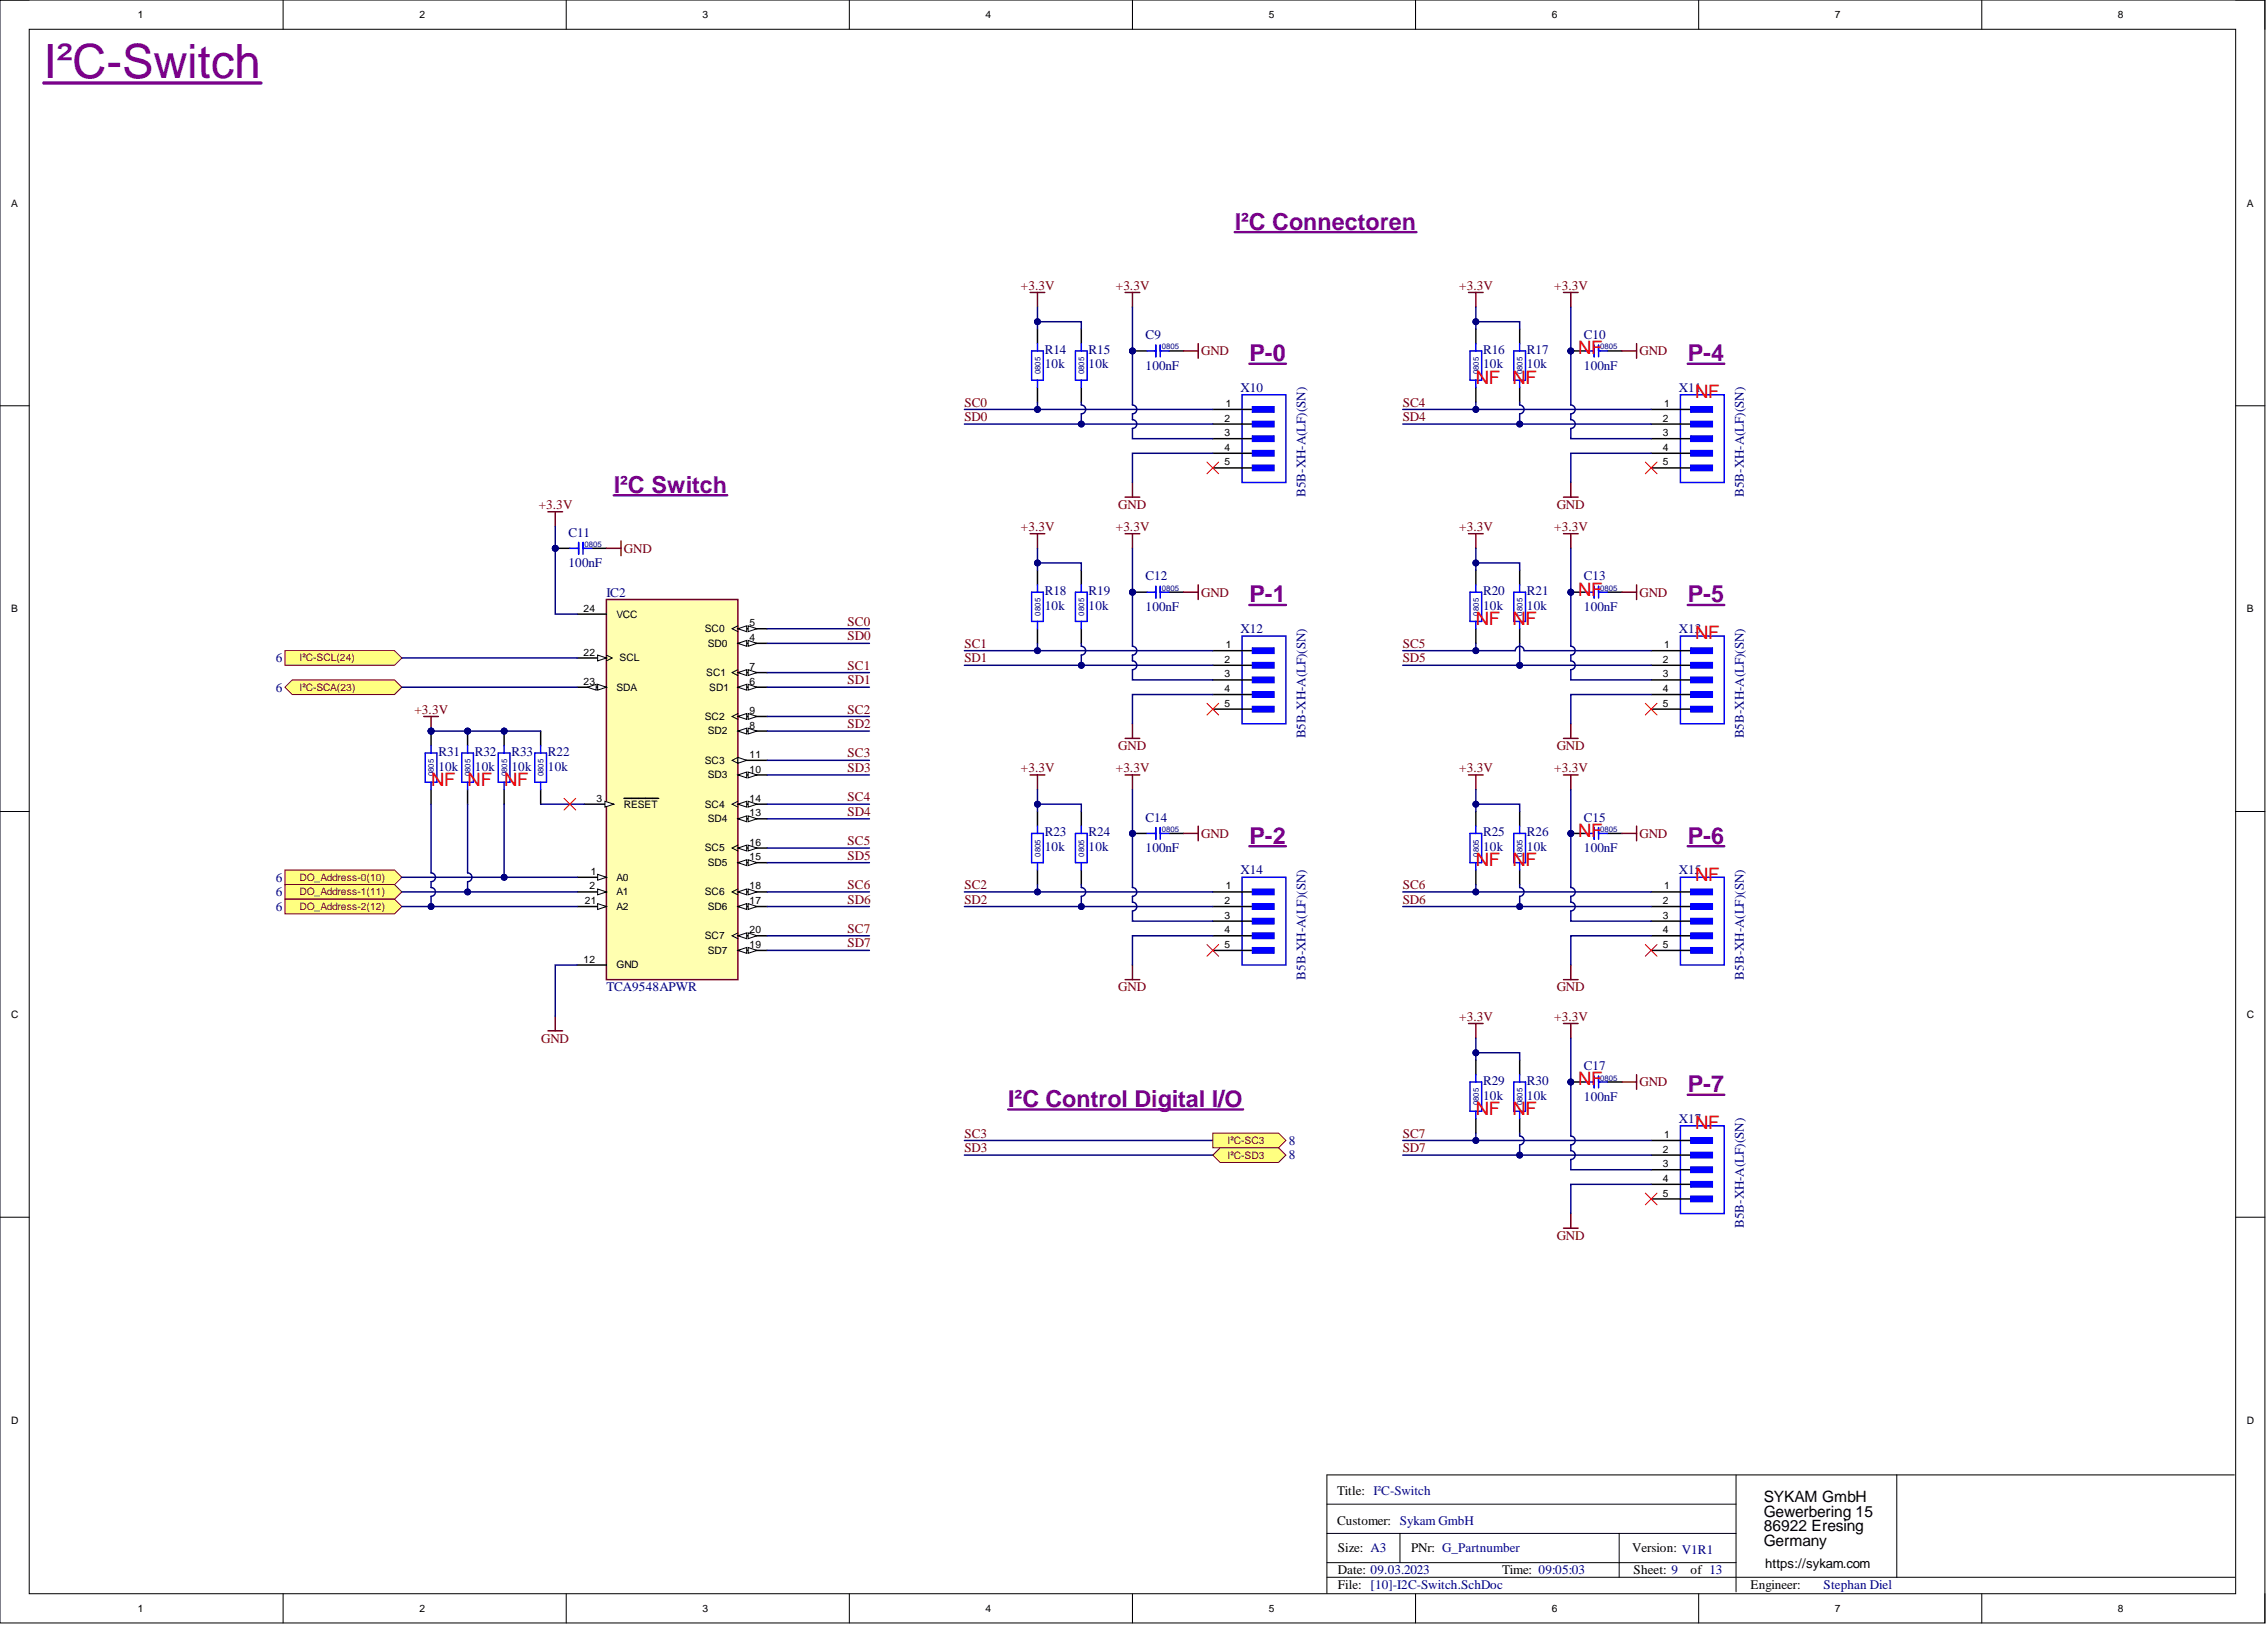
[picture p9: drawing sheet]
<svg xmlns="http://www.w3.org/2000/svg" width="393mm" height="282mm" viewBox="0 0 393 282" stroke-linecap="round" stroke-linejoin="round" font-family="sans-serif">
<defs><g id="words">
<text font-size="8.2" fill="#7d0089" x="7.6" y="13.5">I²C-Switch</text>
<g font-size="4.1" fill="#7d0089">
<text x="214.2" y="39.8">I²C Connectoren</text>
<text x="216.8" y="62.6">P-0</text>
<text x="292.8" y="62.6">P-4</text>
<text x="106.5" y="85.5">I²C Switch</text>
<text x="216.8" y="104.5">P-1</text>
<text x="292.8" y="104.5">P-5</text>
<text x="216.8" y="146.3">P-2</text>
<text x="292.8" y="146.3">P-6</text>
<text x="174.9" y="192">I²C Control Digital I/O</text>
<text x="292.8" y="189.5">P-7</text>
</g>
<g font-size="3.2" fill="#f00">
<text x="273.8" y="61.5">NF</text>
<text x="256.1" y="66.5">NF NF</text>
<text x="294.1" y="69.1">NF</text>
<text x="273.8" y="103.3">NF</text>
<text x="256.1" y="108.4">NF NF</text>
<text x="294.1" y="110.9">NF</text>
<text x="74.8" y="136.3">NF NF NF</text>
<text x="273.8" y="145.2">NF</text>
<text x="256.1" y="150.2">NF NF</text>
<text x="294.1" y="152.8">NF</text>
<text x="273.8" y="188.3">NF</text>
<text x="256.1" y="193.3">NF NF</text>
<text x="294.1" y="195.9">NF</text>
</g>
<g font-size="2.7">
<text x="306" y="260.6">SYKAM GmbH</text>
<text x="306" y="263.1">Gewerbering 15</text>
<text x="306" y="265.6">86922 Eresing</text>
<text x="306" y="268.2">Germany</text>
</g>
<g font-size="2.3" fill="#800000">
<text x="177.1" y="50.2">+3.3V</text>
<text x="193.6" y="50.2">+3.3V</text>
<text x="253.2" y="50.2">+3.3V</text>
<text x="269.7" y="50.2">+3.3V</text>
<text x="208.4" y="61.6">GND</text>
<text x="284.5" y="61.6">GND</text>
<text x="167.3" y="70.5">SC0</text>
<text x="243.4" y="70.5">SC4</text>
<text x="167.3" y="73">SD0</text>
<text x="243.4" y="73">SD4</text>
<text x="93.5" y="88.3">+3.3V</text>
<text x="194" y="88.3">GND</text>
<text x="270.1" y="88.3">GND</text>
<text x="108.3" y="95.9">GND</text>
<text x="177.1" y="92.1">+3.3V</text>
<text x="193.6" y="92.1">+3.3V</text>
<text x="253.2" y="92.1">+3.3V</text>
<text x="269.7" y="92.1">+3.3V</text>
<text x="208.4" y="103.5">GND</text>
<text x="284.5" y="103.5">GND</text>
<text x="147.1" y="108.6">SC0</text>
<text x="147.1" y="111.1">SD0</text>
<text x="167.3" y="112.4">SC1</text>
<text x="243.4" y="112.4">SC5</text>
<text x="147.1" y="116.2">SC1</text>
<text x="147.1" y="118.7">SD1</text>
<text x="167.3" y="114.9">SD1</text>
<text x="243.4" y="114.9">SD5</text>
<text x="71.9" y="123.8">+3.3V</text>
<text x="147.1" y="123.8">SC2</text>
<text x="147.1" y="131.4">SC3</text>
<text x="147.1" y="126.3">SD2</text>
<text x="194" y="130.1">GND</text>
<text x="270.1" y="130.1">GND</text>
<text x="147.1" y="133.9">SD3</text>
<text x="177.1" y="133.9">+3.3V</text>
<text x="193.6" y="133.9">+3.3V</text>
<text x="253.2" y="133.9">+3.3V</text>
<text x="269.7" y="133.9">+3.3V</text>
<text x="147.1" y="139">SC4</text>
<text x="147.1" y="141.5">SD4</text>
<text x="147.1" y="146.6">SC5</text>
<text x="147.1" y="149.1">SD5</text>
<text x="208.4" y="145.3">GND</text>
<text x="284.5" y="145.3">GND</text>
<text x="147.1" y="154.2">SC6</text>
<text x="167.3" y="154.2">SC2</text>
<text x="243.4" y="154.2">SC6</text>
<text x="147.1" y="161.8">SC7</text>
<text x="147.1" y="156.7">SD6</text>
<text x="167.3" y="156.7">SD2</text>
<text x="243.4" y="156.7">SD6</text>
<text x="147.1" y="164.3">SD7</text>
<text x="194" y="172">GND</text>
<text x="270.1" y="172">GND</text>
<text x="253.2" y="177">+3.3V</text>
<text x="269.7" y="177">+3.3V</text>
<text x="93.9" y="180.8">GND</text>
<text x="284.5" y="188.4">GND</text>
<text x="167.3" y="197.3">SC3</text>
<text x="243.4" y="197.3">SC7</text>
<text x="167.3" y="199.9">SD3</text>
<text x="243.4" y="199.9">SD7</text>
<text x="270.1" y="215.1">GND</text>
</g>
<g font-size="2.3" fill="#000080">
<text x="198.8" y="58.8">C9</text>
<text x="274.8" y="58.8">C10</text>
<text x="181.3" y="61.4">R14</text>
<text x="181.3" y="63.9">10k</text>
<text x="188.9" y="61.4">R15</text>
<text x="188.9" y="63.9">10k</text>
<text x="198.8" y="64.2">100nF</text>
<text x="257.3" y="61.4">R16</text>
<text x="257.3" y="63.9">10k</text>
<text x="264.9" y="61.4">R17</text>
<text x="264.9" y="63.9">10k</text>
<text x="274.8" y="64.2">100nF</text>
<text x="215.3" y="68">X10</text>
<text x="291.3" y="68">X11</text>
<text x="226.5" y="86.2" transform="rotate(-90 226.5 86.2)">B5B-XH-A(LF)(SN)</text>
<text x="302.6" y="86.2" transform="rotate(-90 302.6 86.2)">B5B-XH-A(LF)(SN)</text>
<text x="98.6" y="93.1">C11</text>
<text x="98.6" y="98.4">100nF</text>
<text x="198.8" y="100.7">C12</text>
<text x="274.8" y="100.7">C13</text>
<text x="105.2" y="103.5">IC2</text>
<text x="181.3" y="103.2">R18</text>
<text x="181.3" y="105.8">10k</text>
<text x="188.9" y="103.2">R19</text>
<text x="188.9" y="105.8">10k</text>
<text x="198.8" y="106">100nF</text>
<text x="257.3" y="103.2">R20</text>
<text x="257.3" y="105.8">10k</text>
<text x="264.9" y="103.2">R21</text>
<text x="264.9" y="105.8">10k</text>
<text x="274.8" y="106">100nF</text>
<text x="215.3" y="109.8">X12</text>
<text x="291.3" y="109.8">X13</text>
<text x="47.8" y="120">6</text>
<text x="47.8" y="114.9">6</text>
<text x="76.1" y="131.1">R31</text>
<text x="82.4" y="131.1">R32</text>
<text x="88.7" y="131.1">R33</text>
<text x="95.1" y="131.1">R22</text>
<text x="226.5" y="128.1" transform="rotate(-90 226.5 128.1)">B5B-XH-A(LF)(SN)</text>
<text x="302.6" y="128.1" transform="rotate(-90 302.6 128.1)">B5B-XH-A(LF)(SN)</text>
<text x="76.1" y="133.7">10k</text>
<text x="82.4" y="133.7">10k</text>
<text x="88.7" y="133.7">10k</text>
<text x="95.1" y="133.7">10k</text>
<text x="198.8" y="142.5">C14</text>
<text x="274.8" y="142.5">C15</text>
<text x="181.3" y="145.1">R23</text>
<text x="181.3" y="147.6">10k</text>
<text x="188.9" y="145.1">R24</text>
<text x="188.9" y="147.6">10k</text>
<text x="198.8" y="147.9">100nF</text>
<text x="257.3" y="145.1">R25</text>
<text x="257.3" y="147.6">10k</text>
<text x="264.9" y="145.1">R26</text>
<text x="264.9" y="147.6">10k</text>
<text x="274.8" y="147.9">100nF</text>
<text x="47.8" y="152.9">6</text>
<text x="47.8" y="155.5">6</text>
<text x="215.3" y="151.7">X14</text>
<text x="291.3" y="151.7">X15</text>
<text x="47.8" y="158">6</text>
<text x="105.2" y="172">TCA9548APWR</text>
<text x="226.5" y="169.9" transform="rotate(-90 226.5 169.9)">B5B-XH-A(LF)(SN)</text>
<text x="302.6" y="169.9" transform="rotate(-90 302.6 169.9)">B5B-XH-A(LF)(SN)</text>
<text x="274.8" y="185.7">C17</text>
<text x="257.3" y="188.2">R29</text>
<text x="257.3" y="190.7">10k</text>
<text x="264.9" y="188.2">R30</text>
<text x="264.9" y="190.7">10k</text>
<text x="274.8" y="191">100nF</text>
<text x="291.3" y="194.8">X17</text>
<text x="223.6" y="198.6">8</text>
<text x="223.6" y="201.1">8</text>
<text x="302.6" y="213" transform="rotate(-90 302.6 213)">B5B-XH-A(LF)(SN)</text>
<text x="316.4" y="275.6">Stephan Diel</text>
</g>
<g font-size="2.3">
<text x="232" y="259.4">Title: I²C-Switch</text>
<text x="232" y="264.4">Customer: Sykam GmbH</text>
<text x="232.2" y="269.3">Size: A3</text>
<text x="244.8" y="269.3">PNr: G_Partnumber</text>
<text x="283.2" y="269.3">Version: V1R1</text>
<text x="232.2" y="273.1">Date: 09.03.2023</text>
<text x="232.2" y="275.6">File: [10]-I2C-Switch.SchDoc</text>
<text x="260.6" y="273.1">Time: 09:05:03</text>
<text x="283.5" y="273.1">Sheet: 9</text>
<text x="293.3" y="273.1">of 13</text>
<text x="303.7" y="275.6">Engineer:</text>
<text x="306.3" y="272">https://sykam.com</text>
</g>
<g font-size="1.8">
<text x="23.9" y="3.1">1</text>
<text x="72.8" y="3.1">2</text>
<text x="121.9" y="3.1">3</text>
<text x="171" y="3.1">4</text>
<text x="220.2" y="3.1">5</text>
<text x="269.3" y="3.1">6</text>
<text x="318.4" y="3.1">7</text>
<text x="367.5" y="3.1">8</text>
<text x="1.9" y="35.9">A</text>
<text x="389.9" y="35.9">A</text>
<text x="212.7" y="70.6">1</text>
<text x="288.8" y="70.6">1</text>
<text x="212.5" y="73.1">2</text>
<text x="212.5" y="75.7">3</text>
<text x="288.5" y="73.1">2</text>
<text x="288.5" y="75.7">3</text>
<text x="212.5" y="78.2">4</text>
<text x="212.5" y="80.7">5</text>
<text x="288.5" y="78.2">4</text>
<text x="288.5" y="80.7">5</text>
<text x="1.9" y="106.2">B</text>
<text x="101.2" y="106.1">24</text>
<text x="107" y="107.1">VCC</text>
<text x="389.9" y="106.2">B</text>
<text x="101.2" y="113.7">22</text>
<text x="122.3" y="109.7">SC0</text>
<text x="122.8" y="112.2">SD0</text>
<text x="130.1" y="111.2">4</text>
<text x="130.1" y="108.6">5</text>
<text x="212.7" y="112.4">1</text>
<text x="288.8" y="112.4">1</text>
<text x="101.2" y="118.8">23</text>
<text x="107" y="119.8">SDA</text>
<text x="107.5" y="114.7">SCL</text>
<text x="122.5" y="117.3">SC1</text>
<text x="123" y="119.8">SD1</text>
<text x="130.1" y="118.8">6</text>
<text x="130.1" y="116.2">7</text>
<text x="212.5" y="115">2</text>
<text x="212.5" y="117.5">3</text>
<text x="288.5" y="115">2</text>
<text x="288.5" y="117.5">3</text>
<text x="122.3" y="124.9">SC2</text>
<text x="130.1" y="123.9">9</text>
<text x="212.5" y="120.1">4</text>
<text x="212.5" y="122.6">5</text>
<text x="288.5" y="120.1">4</text>
<text x="288.5" y="122.6">5</text>
<text x="122.8" y="127.4">SD2</text>
<text x="130.1" y="126.4">8</text>
<text x="130.1" y="131.5">11</text>
<text x="122.3" y="132.5">SC3</text>
<text x="122.8" y="135">SD3</text>
<text x="130.1" y="134">10</text>
<text x="103.5" y="139.1">3</text>
<text x="108.3" y="140.1">RESET</text>
<text x="122.3" y="140.1">SC4</text>
<text x="122.8" y="142.6">SD4</text>
<text x="130.1" y="141.6">13</text>
<text x="130.1" y="139.1">14</text>
<text x="122.3" y="147.7">SC5</text>
<text x="130.1" y="149.2">15</text>
<text x="130.1" y="146.7">16</text>
<text x="102.3" y="154.3">2</text>
<text x="102.5" y="151.8">1</text>
<text x="107" y="152.8">A0</text>
<text x="107" y="155.3">A1</text>
<text x="122.3" y="155.3">SC6</text>
<text x="122.8" y="150.2">SD5</text>
<text x="130.1" y="154.3">18</text>
<text x="212.7" y="154.3">1</text>
<text x="288.8" y="154.3">1</text>
<text x="101.5" y="156.8">21</text>
<text x="107" y="157.8">A2</text>
<text x="122.8" y="157.8">SD6</text>
<text x="130.1" y="156.8">17</text>
<text x="130.1" y="161.9">20</text>
<text x="212.5" y="156.8">2</text>
<text x="212.5" y="159.4">3</text>
<text x="212.5" y="161.9">4</text>
<text x="288.5" y="156.8">2</text>
<text x="288.5" y="159.4">3</text>
<text x="288.5" y="161.9">4</text>
<text x="101.2" y="167">12</text>
<text x="107" y="168">GND</text>
<text x="122.3" y="162.9">SC7</text>
<text x="122.8" y="165.4">SD7</text>
<text x="130.1" y="164.4">19</text>
<text x="212.5" y="164.4">5</text>
<text x="288.5" y="164.4">5</text>
<text x="1.9" y="176.6">C</text>
<text x="389.9" y="176.6">C</text>
<text x="288.8" y="197.4">1</text>
<text x="288.5" y="199.9">2</text>
<text x="288.5" y="202.5">3</text>
<text x="288.5" y="205">4</text>
<text x="288.5" y="207.5">5</text>
<text x="1.9" y="246.9">D</text>
<text x="389.9" y="246.9">D</text>
<text x="23.9" y="279.6">1</text>
<text x="72.8" y="279.6">2</text>
<text x="121.9" y="279.6">3</text>
<text x="171" y="279.6">4</text>
<text x="220.2" y="279.6">5</text>
<text x="269.3" y="279.6">6</text>
<text x="318.4" y="279.6">7</text>
<text x="367.5" y="279.6">8</text>
</g>
<g font-size="1.8" fill="#800000">
<text x="52" y="119.8">I²C-SCA(23)</text>
<text x="52" y="114.7">I²C-SCL(24)</text>
<text x="52" y="152.8">DO_Address-0(10)</text>
<text x="52" y="155.3">DO_Address-1(11)</text>
<text x="52" y="157.8">DO_Address-2(12)</text>
<text x="213" y="198.4">I²C-SC3</text>
<text x="213" y="201">I²C-SD3</text>
</g>
<g font-size="1.4" fill="#000080">
<text x="180.5" y="64.9" transform="rotate(-90 180.5 64.9)">0805</text>
<text x="188.1" y="64.9" transform="rotate(-90 188.1 64.9)">0805</text>
<text x="201.6" y="60.6">0805</text>
<text x="256.6" y="64.9" transform="rotate(-90 256.6 64.9)">0805</text>
<text x="264.2" y="64.9" transform="rotate(-90 264.2 64.9)">0805</text>
<text x="277.6" y="60.6">0805</text>
<text x="101.4" y="94.9">0805</text>
<text x="180.5" y="106.8" transform="rotate(-90 180.5 106.8)">0805</text>
<text x="188.1" y="106.8" transform="rotate(-90 188.1 106.8)">0805</text>
<text x="201.6" y="102.5">0805</text>
<text x="256.6" y="106.8" transform="rotate(-90 256.6 106.8)">0805</text>
<text x="264.2" y="106.8" transform="rotate(-90 264.2 106.8)">0805</text>
<text x="277.6" y="102.5">0805</text>
<text x="75.3" y="134.7" transform="rotate(-90 75.3 134.7)">0805</text>
<text x="81.6" y="134.7" transform="rotate(-90 81.6 134.7)">0805</text>
<text x="88" y="134.7" transform="rotate(-90 88 134.7)">0805</text>
<text x="94.3" y="134.7" transform="rotate(-90 94.3 134.7)">0805</text>
<text x="180.5" y="148.6" transform="rotate(-90 180.5 148.6)">0805</text>
<text x="188.1" y="148.6" transform="rotate(-90 188.1 148.6)">0805</text>
<text x="201.6" y="144.3">0805</text>
<text x="256.6" y="148.6" transform="rotate(-90 256.6 148.6)">0805</text>
<text x="264.2" y="148.6" transform="rotate(-90 264.2 148.6)">0805</text>
<text x="277.6" y="144.3">0805</text>
<text x="256.6" y="191.7" transform="rotate(-90 256.6 191.7)">0805</text>
<text x="264.2" y="191.7" transform="rotate(-90 264.2 191.7)">0805</text>
<text x="277.6" y="187.4">0805</text>
</g>
</g></defs>
<g fill="none" stroke="#000" stroke-width=".17">
<path d="M0 0h393v281.5h-393zM0 0h5.1M5.1 5.1h382.8v271.3h-382.8zM49.1 0v5.1M98.2 0v5.1M147.4 0v5.1M196.5 0v5.1M245.6 0v5.1M294.7 0v5.1M343.9 0v5.1M387.9 0h5.1v5.1M0 70.4h5.1"/>
<path d="M387.9 70.4h5.1M0 140.8h5.1M387.9 140.8h5.1M0 211.1h5.1M387.9 211.1h5.1M301.2 255.8v20.3M329.1 255.8v17.8M387.7 255.8h-157.5v20.6M49.1 276.4v5.1M98.2 276.4v5.1M147.4 276.4v5.1M196.5 276.4v5.1"/>
<path d="M230.2 266h71M230.2 273.6h157.6M230.2 271.1h71M230.2 260.9h71M242.9 266v5.1M245.6 276.4v5.1M280.9 266v7.6M294.7 276.4v5.1M343.9 276.4v5.1M393 276.4v5.1"/>
</g>
<path d="M7.6 14.4h37.7" fill="none" stroke="#7d0089" stroke-width=".59"/>
<path d="M105.2 104h22.8v65.9h-22.8z" fill-rule="evenodd" fill="#ffffb0"/>
<path d="M105.2 104h22.8v65.9h-22.8z" fill="none" stroke="#800000" stroke-width=".25"/>
<path d="M100.1 106.5h5.1M128 111.6h5.1" fill="none" stroke="#000" stroke-width=".25"/>
<path d="M128 111.6l1.6-.5v1z" fill="#f8fcff"/>
<path d="M128 111.6l1.6-.5v1z" fill="none" stroke="#000" stroke-width=".17"/>
<path d="M129.8 111.1l1.5 .5-1.5 .5z" fill="#f8fcff"/>
<path d="M129.8 111.1l1.5 .5-1.5 .5z" fill="none" stroke="#000" stroke-width=".17"/>
<path d="M128 119.2h5.1" fill="none" stroke="#000" stroke-width=".25"/>
<path d="M128 119.2l1.6-.5v1z" fill="#f8fcff"/>
<path d="M128 119.2l1.6-.5v1z" fill="none" stroke="#000" stroke-width=".17"/>
<path d="M129.8 118.7l1.5 .5-1.5 .5z" fill="#f8fcff"/>
<path d="M129.8 118.7l1.5 .5-1.5 .5z" fill="none" stroke="#000" stroke-width=".17"/>
<path d="M128 126.8h5.1" fill="none" stroke="#000" stroke-width=".25"/>
<path d="M128 126.8l1.6-.5v1z" fill="#f8fcff"/>
<path d="M128 126.8l1.6-.5v1z" fill="none" stroke="#000" stroke-width=".17"/>
<path d="M129.8 126.3l1.5 .5-1.5 .5z" fill="#f8fcff"/>
<path d="M129.8 126.3l1.5 .5-1.5 .5z" fill="none" stroke="#000" stroke-width=".17"/>
<path d="M128 134.4h5.1" fill="none" stroke="#000" stroke-width=".25"/>
<path d="M128 134.4l1.6-.5v1z" fill="#f8fcff"/>
<path d="M128 134.4l1.6-.5v1z" fill="none" stroke="#000" stroke-width=".17"/>
<path d="M129.8 133.9l1.5 .5-1.5 .5z" fill="#f8fcff"/>
<path d="M129.8 133.9l1.5 .5-1.5 .5z" fill="none" stroke="#000" stroke-width=".17"/>
<path d="M128 142h5.1" fill="none" stroke="#000" stroke-width=".25"/>
<path d="M128 142l1.6-.5v1z" fill="#f8fcff"/>
<path d="M128 142l1.6-.5v1z" fill="none" stroke="#000" stroke-width=".17"/>
<path d="M129.8 141.5l1.5 .5-1.5 .5z" fill="#f8fcff"/>
<path d="M129.8 141.5l1.5 .5-1.5 .5z" fill="none" stroke="#000" stroke-width=".17"/>
<path d="M128 149.6h5.1" fill="none" stroke="#000" stroke-width=".25"/>
<path d="M128 149.6l1.6-.5v1z" fill="#f8fcff"/>
<path d="M128 149.6l1.6-.5v1z" fill="none" stroke="#000" stroke-width=".17"/>
<path d="M129.8 149.1l1.5 .5-1.5 .5z" fill="#f8fcff"/>
<path d="M129.8 149.1l1.5 .5-1.5 .5z" fill="none" stroke="#000" stroke-width=".17"/>
<path d="M128 157.2h5.1" fill="none" stroke="#000" stroke-width=".25"/>
<path d="M128 157.2l1.6-.5v1.1z" fill="#f8fcff"/>
<path d="M128 157.2l1.6-.5v1.1z" fill="none" stroke="#000" stroke-width=".17"/>
<path d="M129.8 156.7l1.5 .5-1.5 .6z" fill="#f8fcff"/>
<path d="M129.8 156.7l1.5 .5-1.5 .6z" fill="none" stroke="#000" stroke-width=".17"/>
<path d="M128 164.9h5.1" fill="none" stroke="#000" stroke-width=".25"/>
<path d="M128 164.9l1.6-.6v1.1z" fill="#f8fcff"/>
<path d="M128 164.9l1.6-.6v1.1z" fill="none" stroke="#000" stroke-width=".17"/>
<path d="M129.8 164.3l1.5 .6-1.5 .5z" fill="#f8fcff"/>
<path d="M129.8 164.3l1.5 .6-1.5 .5z" fill="none" stroke="#000" stroke-width=".17"/>
<path d="M128 109.1h5.1" fill="none" stroke="#000" stroke-width=".25"/>
<path d="M128 109.1l1.6-.5v1z" fill="#f8fcff"/>
<path d="M128 109.1l1.6-.5v1z" fill="none" stroke="#000" stroke-width=".17"/>
<path d="M129.8 108.6l1.5 .5-1.5 .5z" fill="#f8fcff"/>
<path d="M128 108.6l-1 .5 1 .5M129.8 108.6l1.5 .5-1.5 .5z" fill="none" stroke="#000" stroke-width=".17"/>
<path d="M128 116.7h5.1" fill="none" stroke="#000" stroke-width=".25"/>
<path d="M128 116.7l1.6-.5v1z" fill="#f8fcff"/>
<path d="M128 116.7l1.6-.5v1z" fill="none" stroke="#000" stroke-width=".17"/>
<path d="M129.8 116.2l1.5 .5-1.5 .5z" fill="#f8fcff"/>
<path d="M128 116.2l-1 .5 1 .5M129.8 116.2l1.5 .5-1.5 .5z" fill="none" stroke="#000" stroke-width=".17"/>
<path d="M128 124.3h5.1" fill="none" stroke="#000" stroke-width=".25"/>
<path d="M128 124.3l1.6-.5v1z" fill="#f8fcff"/>
<path d="M128 124.3l1.6-.5v1z" fill="none" stroke="#000" stroke-width=".17"/>
<path d="M129.8 123.8l1.5 .5-1.5 .5z" fill="#f8fcff"/>
<path d="M128 123.8l-1 .5 1 .5M129.8 123.8l1.5 .5-1.5 .5z" fill="none" stroke="#000" stroke-width=".17"/>
<path d="M128 131.9h5.1" fill="none" stroke="#000" stroke-width=".25"/>
<path d="M128 131.4l1.6 .5-1.6 .5z" fill="#f8fcff"/>
<path d="M128 131.4l1.6 .5-1.6 .5zM128 131.4l-1 .5 1 .5" fill="none" stroke="#000" stroke-width=".17"/>
<path d="M128 139.5h5.1" fill="none" stroke="#000" stroke-width=".25"/>
<path d="M128 139.5l1.6-.5v1z" fill="#f8fcff"/>
<path d="M128 139.5l1.6-.5v1z" fill="none" stroke="#000" stroke-width=".17"/>
<path d="M129.8 139l1.5 .5-1.5 .5z" fill="#f8fcff"/>
<path d="M128 139l-1 .5 1 .5M129.8 139l1.5 .5-1.5 .5z" fill="none" stroke="#000" stroke-width=".17"/>
<path d="M128 147.1h5.1" fill="none" stroke="#000" stroke-width=".25"/>
<path d="M128 147.1l1.6-.5v1z" fill="#f8fcff"/>
<path d="M128 147.1l1.6-.5v1z" fill="none" stroke="#000" stroke-width=".17"/>
<path d="M129.8 146.6l1.5 .5-1.5 .5z" fill="#f8fcff"/>
<path d="M128 146.6l-1 .5 1 .5M129.8 146.6l1.5 .5-1.5 .5z" fill="none" stroke="#000" stroke-width=".17"/>
<path d="M128 154.7h5.1" fill="none" stroke="#000" stroke-width=".25"/>
<path d="M128 154.7l1.6-.5v1z" fill="#f8fcff"/>
<path d="M128 154.7l1.6-.5v1z" fill="none" stroke="#000" stroke-width=".17"/>
<path d="M129.8 154.2l1.5 .5-1.5 .5z" fill="#f8fcff"/>
<path d="M128 154.2l-1 .5 1 .5M129.8 154.2l1.5 .5-1.5 .5z" fill="none" stroke="#000" stroke-width=".17"/>
<path d="M128 162.3h5.1" fill="none" stroke="#000" stroke-width=".25"/>
<path d="M128 162.3l1.6-.5v1z" fill="#f8fcff"/>
<path d="M128 162.3l1.6-.5v1z" fill="none" stroke="#000" stroke-width=".17"/>
<path d="M129.8 161.8l1.5 .5-1.5 .5z" fill="#f8fcff"/>
<path d="M128 161.8l-1 .5 1 .5M129.8 161.8l1.5 .5-1.5 .5z" fill="none" stroke="#000" stroke-width=".17"/>
<path d="M101.4 139.5h5.1" fill="none" stroke="#000" stroke-width=".25"/>
<path d="M105 139l1.5 .5-1.5 .5z" fill="#f8fcff"/>
<path d="M105 139l1.5 .5-1.5 .5z" fill="none" stroke="#000" stroke-width=".17"/>
<path d="M108.3 138.5h6M100.1 152.2h5.1" fill="none" stroke="#000" stroke-width=".25"/>
<path d="M103.7 151.7l1.5 .5-1.5 .5z" fill="#f8fcff"/>
<path d="M103.7 151.7l1.5 .5-1.5 .5z" fill="none" stroke="#000" stroke-width=".17"/>
<path d="M100.1 154.7h5.1" fill="none" stroke="#000" stroke-width=".25"/>
<path d="M103.7 154.2l1.5 .5-1.5 .5z" fill="#f8fcff"/>
<path d="M103.7 154.2l1.5 .5-1.5 .5z" fill="none" stroke="#000" stroke-width=".17"/>
<path d="M100.1 157.2h5.1" fill="none" stroke="#000" stroke-width=".25"/>
<path d="M103.7 156.7l1.5 .5-1.5 .6z" fill="#f8fcff"/>
<path d="M103.7 156.7l1.5 .5-1.5 .6z" fill="none" stroke="#000" stroke-width=".17"/>
<path d="M100.1 114.1h5.1" fill="none" stroke="#000" stroke-width=".25"/>
<path d="M103.7 113.6l1.5 .5-1.5 .5z" fill="#f8fcff"/>
<path d="M103.7 113.6l1.5 .5-1.5 .5zM105.2 113.6l1 .5-1 .5" fill="none" stroke="#000" stroke-width=".17"/>
<path d="M100.1 119.2h5.1" fill="none" stroke="#000" stroke-width=".25"/>
<path d="M103.7 118.7l1.5 .5-1.5 .5z" fill="#f8fcff"/>
<path d="M103.7 118.7l1.5 .5-1.5 .5z" fill="none" stroke="#000" stroke-width=".17"/>
<path d="M101.9 119.2l1.5-.5v1z" fill="#f8fcff"/>
<path d="M101.9 119.2l1.5-.5v1z" fill="none" stroke="#000" stroke-width=".17"/>
<path d="M100.1 167.4h5.1" fill="none" stroke="#000" stroke-width=".25"/>
<path d="M50.7 117.9h17.8l1.2 1.3-1.2 1.3h-17.8l-1.3-1.3z" fill-rule="evenodd" fill="#ffff80"/>
<path d="M50.7 117.9h17.8l1.2 1.3-1.2 1.3h-17.8l-1.3-1.3z" fill="none" stroke="#800000" stroke-width=".17"/>
<path d="M49.4 112.9h19.1l1.2 1.2-1.2 1.3h-19.1z" fill-rule="evenodd" fill="#ffff80"/>
<path d="M49.4 112.9h19.1l1.2 1.2-1.2 1.3h-19.1z" fill="none" stroke="#800000" stroke-width=".17"/>
<path d="M215.5 68.5h7.6v15.2h-7.6z" fill-rule="evenodd" fill="#fff"/>
<path d="M215.5 68.5h7.6v15.2h-7.6z" fill="none" stroke="#00f" stroke-width=".25"/>
<path d="M210.4 71h5M210.4 73.6h5M210.4 76.1h5M210.4 78.6h5M215.5 71h3.8M215.5 73.6h3.8M215.5 76.1h3.8M215.5 78.6h3.8" fill="none" stroke="#000" stroke-width=".25"/>
<path d="M217.3 70.5h3.8v1h-3.8z" fill-rule="evenodd" fill="#00f"/>
<path d="M217.3 70.5h3.8v1h-3.8z" fill="none" stroke="#00f" stroke-width=".17"/>
<path d="M217.3 73h3.8v1.1h-3.8z" fill-rule="evenodd" fill="#00f"/>
<path d="M217.3 73h3.8v1.1h-3.8z" fill="none" stroke="#00f" stroke-width=".17"/>
<path d="M217.3 75.6h3.8v1h-3.8z" fill-rule="evenodd" fill="#00f"/>
<path d="M217.3 75.6h3.8v1h-3.8z" fill="none" stroke="#00f" stroke-width=".17"/>
<path d="M217.3 78.1h3.8v1h-3.8z" fill-rule="evenodd" fill="#00f"/>
<path d="M217.3 78.1h3.8v1h-3.8z" fill="none" stroke="#00f" stroke-width=".17"/>
<path d="M210.4 81.2h5M215.5 81.2h3.8" fill="none" stroke="#000" stroke-width=".25"/>
<path d="M217.3 80.7h3.8v1h-3.8z" fill-rule="evenodd" fill="#00f"/>
<path d="M217.3 80.7h3.8v1h-3.8z" fill="none" stroke="#00f" stroke-width=".17"/>
<path d="M180 57.1v2.5M187.6 57.1v2.5M180 67.2v2.6M187.6 67.2v2.6" fill="none" stroke="#000" stroke-width=".25"/>
<path d="M180 59.6v1.3M187.6 59.6v1.3M179 60.9h2v5h-2zM180 65.9v1.3M186.6 60.9h2v5h-2zM187.6 65.9v1.3" fill="none" stroke="#00f" stroke-width=".25"/>
<path d="M178.7 50.7h2.6M180 50.7v2.6M195.2 50.7h2.6M196.5 50.7v2.6M195.2 86.2h2.6M196.5 83.7v2.5" fill="none" stroke="#800000" stroke-width=".25"/>
<circle cx="196.5" cy="60.9" r=".51" fill="#000080"/>
<circle cx="196.5" cy="60.9" r=".51" fill="none" stroke="#000080" stroke-width=".17"/>
<path d="M196.5 60.9h2.5" fill="none" stroke="#000" stroke-width=".25"/>
<circle cx="196.5" cy="60.9" r=".51" fill="#000080"/>
<circle cx="196.5" cy="60.9" r=".51" fill="none" stroke="#000080" stroke-width=".17"/>
<path d="M202.8 60.9h2.6" fill="none" stroke="#000" stroke-width=".25"/>
<path d="M200.5 59.9v2M201.3 59.9v2M199 60.9h1.5M201.3 60.9h1.5" fill="none" stroke="#00f" stroke-width=".25"/>
<path d="M207.9 59.6v2.5M205.4 60.9h2.5" fill="none" stroke="#800000" stroke-width=".25"/>
<path d="M209.4 80.1l2 2.1M211.4 80.1l-2 2.1" fill="none" stroke="#f00" stroke-width=".17"/>
<path d="M215.5 110.3h7.6v15.2h-7.6z" fill-rule="evenodd" fill="#fff"/>
<path d="M215.5 110.3h7.6v15.2h-7.6z" fill="none" stroke="#00f" stroke-width=".25"/>
<path d="M210.4 112.9h5M210.4 115.4h5M210.4 117.9h5M215.5 112.9h3.8M215.5 115.4h3.8M215.5 117.9h3.8M210.4 120.5h5M215.5 120.5h3.8" fill="none" stroke="#000" stroke-width=".25"/>
<path d="M217.3 112.4h3.8v1h-3.8z" fill-rule="evenodd" fill="#00f"/>
<path d="M217.3 112.4h3.8v1h-3.8z" fill="none" stroke="#00f" stroke-width=".17"/>
<path d="M217.3 114.9h3.8v1h-3.8z" fill-rule="evenodd" fill="#00f"/>
<path d="M217.3 114.9h3.8v1h-3.8z" fill="none" stroke="#00f" stroke-width=".17"/>
<path d="M217.3 117.4h3.8v1h-3.8z" fill-rule="evenodd" fill="#00f"/>
<path d="M217.3 117.4h3.8v1h-3.8z" fill="none" stroke="#00f" stroke-width=".17"/>
<path d="M217.3 120h3.8v1h-3.8z" fill-rule="evenodd" fill="#00f"/>
<path d="M217.3 120h3.8v1h-3.8z" fill="none" stroke="#00f" stroke-width=".17"/>
<path d="M210.4 123h5M215.5 123h3.8" fill="none" stroke="#000" stroke-width=".25"/>
<path d="M217.3 122.5h3.8v1h-3.8z" fill-rule="evenodd" fill="#00f"/>
<path d="M217.3 122.5h3.8v1h-3.8z" fill="none" stroke="#00f" stroke-width=".17"/>
<path d="M180 98.9v2.6M187.6 98.9v2.6M180 109.1v2.5M187.6 109.1v2.5" fill="none" stroke="#000" stroke-width=".25"/>
<path d="M179 102.7h2v5.1h-2zM180 101.5v1.2M180 107.8v1.3M186.6 102.7h2v5.1h-2zM187.6 101.5v1.2M187.6 107.8v1.3" fill="none" stroke="#00f" stroke-width=".25"/>
<path d="M178.7 92.6h2.6M180 92.6v2.5M195.2 92.6h2.6M196.5 92.6v2.5M195.2 128.1h2.6M196.5 125.5v2.6" fill="none" stroke="#800000" stroke-width=".25"/>
<circle cx="196.5" cy="102.7" r=".51" fill="#000080"/>
<circle cx="196.5" cy="102.7" r=".51" fill="none" stroke="#000080" stroke-width=".17"/>
<path d="M196.5 102.7h2.5" fill="none" stroke="#000" stroke-width=".25"/>
<circle cx="196.5" cy="102.7" r=".51" fill="#000080"/>
<circle cx="196.5" cy="102.7" r=".51" fill="none" stroke="#000080" stroke-width=".17"/>
<path d="M202.8 102.7h2.6" fill="none" stroke="#000" stroke-width=".25"/>
<path d="M199 102.7h1.5M200.5 101.7v2M201.3 102.7h1.5M201.3 101.7v2" fill="none" stroke="#00f" stroke-width=".25"/>
<path d="M205.4 102.7h2.5M207.9 101.5v2.5" fill="none" stroke="#800000" stroke-width=".25"/>
<path d="M209.4 122l2 2M211.4 122l-2 2" fill="none" stroke="#f00" stroke-width=".17"/>
<path d="M215.5 152.2h7.6v15.2h-7.6z" fill-rule="evenodd" fill="#fff"/>
<path d="M215.5 152.2h7.6v15.2h-7.6z" fill="none" stroke="#00f" stroke-width=".25"/>
<path d="M210.4 154.7h5M210.4 157.2h5M210.4 159.8h5M215.5 154.7h3.8M215.5 157.2h3.8M215.5 159.8h3.8M210.4 162.3h5M215.5 162.3h3.8" fill="none" stroke="#000" stroke-width=".25"/>
<path d="M217.3 154.2h3.8v1h-3.8z" fill-rule="evenodd" fill="#00f"/>
<path d="M217.3 154.2h3.8v1h-3.8z" fill="none" stroke="#00f" stroke-width=".17"/>
<path d="M217.3 156.7h3.8v1.1h-3.8z" fill-rule="evenodd" fill="#00f"/>
<path d="M217.3 156.7h3.8v1.1h-3.8z" fill="none" stroke="#00f" stroke-width=".17"/>
<path d="M217.3 159.3h3.8v1h-3.8z" fill-rule="evenodd" fill="#00f"/>
<path d="M217.3 159.3h3.8v1h-3.8z" fill="none" stroke="#00f" stroke-width=".17"/>
<path d="M217.3 161.8h3.8v1h-3.8z" fill-rule="evenodd" fill="#00f"/>
<path d="M217.3 161.8h3.8v1h-3.8z" fill="none" stroke="#00f" stroke-width=".17"/>
<path d="M210.4 164.9h5M215.5 164.9h3.8" fill="none" stroke="#000" stroke-width=".25"/>
<path d="M217.3 164.3h3.8v1.1h-3.8z" fill-rule="evenodd" fill="#00f"/>
<path d="M217.3 164.3h3.8v1.1h-3.8z" fill="none" stroke="#00f" stroke-width=".17"/>
<path d="M180 140.8v2.5M180 150.9v2.5M187.6 140.8v2.5M187.6 150.9v2.5" fill="none" stroke="#000" stroke-width=".25"/>
<path d="M179 144.6h2v5h-2zM180 143.3v1.3M180 149.6v1.3M186.6 144.6h2v5h-2zM187.6 143.3v1.3M187.6 149.6v1.3" fill="none" stroke="#00f" stroke-width=".25"/>
<path d="M178.7 134.4h2.6M180 134.4v2.6M195.2 134.4h2.6M196.5 134.4v2.6M195.2 169.9h2.6M196.5 167.4v2.5" fill="none" stroke="#800000" stroke-width=".25"/>
<circle cx="196.5" cy="144.6" r=".51" fill="#000080"/>
<circle cx="196.5" cy="144.6" r=".51" fill="none" stroke="#000080" stroke-width=".17"/>
<path d="M196.5 144.6h2.5" fill="none" stroke="#000" stroke-width=".25"/>
<circle cx="196.5" cy="144.6" r=".51" fill="#000080"/>
<circle cx="196.5" cy="144.6" r=".51" fill="none" stroke="#000080" stroke-width=".17"/>
<path d="M202.8 144.6h2.6" fill="none" stroke="#000" stroke-width=".25"/>
<path d="M199 144.6h1.5M200.5 143.6v2M201.3 144.6h1.5M201.3 143.6v2" fill="none" stroke="#00f" stroke-width=".25"/>
<path d="M205.4 144.6h2.5M207.9 143.3v2.5" fill="none" stroke="#800000" stroke-width=".25"/>
<path d="M209.4 163.8l2 2.1M211.4 163.8l-2 2.1" fill="none" stroke="#f00" stroke-width=".17"/>
<path d="M291.6 68.5h7.6v15.2h-7.6z" fill-rule="evenodd" fill="#fff"/>
<path d="M291.6 68.5h7.6v15.2h-7.6z" fill="none" stroke="#00f" stroke-width=".25"/>
<path d="M286.5 71h5M286.5 73.6h5M286.5 76.1h5M286.5 78.6h5M291.6 71h3.8M291.6 73.6h3.8M291.6 76.1h3.8M291.6 78.6h3.8" fill="none" stroke="#000" stroke-width=".25"/>
<path d="M293.3 70.5h3.8v1h-3.8z" fill-rule="evenodd" fill="#00f"/>
<path d="M293.3 70.5h3.8v1h-3.8z" fill="none" stroke="#00f" stroke-width=".17"/>
<path d="M293.3 73h3.8v1.1h-3.8z" fill-rule="evenodd" fill="#00f"/>
<path d="M293.3 73h3.8v1.1h-3.8z" fill="none" stroke="#00f" stroke-width=".17"/>
<path d="M293.3 75.6h3.8v1h-3.8z" fill-rule="evenodd" fill="#00f"/>
<path d="M293.3 75.6h3.8v1h-3.8z" fill="none" stroke="#00f" stroke-width=".17"/>
<path d="M293.3 78.1h3.8v1h-3.8z" fill-rule="evenodd" fill="#00f"/>
<path d="M293.3 78.1h3.8v1h-3.8z" fill="none" stroke="#00f" stroke-width=".17"/>
<path d="M286.5 81.2h5M291.6 81.2h3.8" fill="none" stroke="#000" stroke-width=".25"/>
<path d="M293.3 80.7h3.8v1h-3.8z" fill-rule="evenodd" fill="#00f"/>
<path d="M293.3 80.7h3.8v1h-3.8z" fill="none" stroke="#00f" stroke-width=".17"/>
<path d="M256.1 57.1v2.5M263.7 57.1v2.5M256.1 67.2v2.6M263.7 67.2v2.6" fill="none" stroke="#000" stroke-width=".25"/>
<path d="M256.1 59.6v1.3M263.7 59.6v1.3M255.1 60.9h2v5h-2zM256.1 65.9v1.3M262.7 60.9h2v5h-2zM263.7 65.9v1.3" fill="none" stroke="#00f" stroke-width=".25"/>
<path d="M254.8 50.7h2.5M256.1 50.7v2.6M271.3 50.7h2.5M272.6 50.7v2.6M271.3 86.2h2.5M272.6 83.7v2.5" fill="none" stroke="#800000" stroke-width=".25"/>
<circle cx="272.6" cy="60.9" r=".51" fill="#000080"/>
<circle cx="272.6" cy="60.9" r=".51" fill="none" stroke="#000080" stroke-width=".17"/>
<path d="M272.6 60.9h2.5" fill="none" stroke="#000" stroke-width=".25"/>
<circle cx="272.6" cy="60.9" r=".51" fill="#000080"/>
<circle cx="272.6" cy="60.9" r=".51" fill="none" stroke="#000080" stroke-width=".17"/>
<path d="M278.9 60.9h2.5" fill="none" stroke="#000" stroke-width=".25"/>
<path d="M276.6 59.9v2M277.4 59.9v2M275.1 60.9h1.5M277.4 60.9h1.5" fill="none" stroke="#00f" stroke-width=".25"/>
<path d="M284 59.6v2.5M281.4 60.9h2.6" fill="none" stroke="#800000" stroke-width=".25"/>
<path d="M285.5 80.1l2 2.1M287.5 80.1l-2 2.1" fill="none" stroke="#f00" stroke-width=".17"/>
<path d="M291.6 110.3h7.6v15.2h-7.6z" fill-rule="evenodd" fill="#fff"/>
<path d="M291.6 110.3h7.6v15.2h-7.6z" fill="none" stroke="#00f" stroke-width=".25"/>
<path d="M286.5 112.9h5M286.5 115.4h5M286.5 117.9h5M291.6 112.9h3.8M291.6 115.4h3.8M291.6 117.9h3.8M286.5 120.5h5M291.6 120.5h3.8" fill="none" stroke="#000" stroke-width=".25"/>
<path d="M293.3 112.4h3.8v1h-3.8z" fill-rule="evenodd" fill="#00f"/>
<path d="M293.3 112.4h3.8v1h-3.8z" fill="none" stroke="#00f" stroke-width=".17"/>
<path d="M293.3 114.9h3.8v1h-3.8z" fill-rule="evenodd" fill="#00f"/>
<path d="M293.3 114.9h3.8v1h-3.8z" fill="none" stroke="#00f" stroke-width=".17"/>
<path d="M293.3 117.4h3.8v1h-3.8z" fill-rule="evenodd" fill="#00f"/>
<path d="M293.3 117.4h3.8v1h-3.8z" fill="none" stroke="#00f" stroke-width=".17"/>
<path d="M293.3 120h3.8v1h-3.8z" fill-rule="evenodd" fill="#00f"/>
<path d="M293.3 120h3.8v1h-3.8z" fill="none" stroke="#00f" stroke-width=".17"/>
<path d="M286.5 123h5M291.6 123h3.8" fill="none" stroke="#000" stroke-width=".25"/>
<path d="M293.3 122.5h3.8v1h-3.8z" fill-rule="evenodd" fill="#00f"/>
<path d="M293.3 122.5h3.8v1h-3.8z" fill="none" stroke="#00f" stroke-width=".17"/>
<path d="M256.1 98.9v2.6M263.7 98.9v2.6M256.1 109.1v2.5M263.7 109.1v2.5" fill="none" stroke="#000" stroke-width=".25"/>
<path d="M255.1 102.7h2v5.1h-2zM256.1 101.5v1.2M256.1 107.8v1.3M262.7 102.7h2v5.1h-2zM263.7 101.5v1.2M263.7 107.8v1.3" fill="none" stroke="#00f" stroke-width=".25"/>
<path d="M254.8 92.6h2.5M256.1 92.6v2.5M271.3 92.6h2.5M272.6 92.6v2.5M271.3 128.1h2.5M272.6 125.5v2.6" fill="none" stroke="#800000" stroke-width=".25"/>
<circle cx="272.6" cy="102.7" r=".51" fill="#000080"/>
<circle cx="272.6" cy="102.7" r=".51" fill="none" stroke="#000080" stroke-width=".17"/>
<path d="M272.6 102.7h2.5" fill="none" stroke="#000" stroke-width=".25"/>
<circle cx="272.6" cy="102.7" r=".51" fill="#000080"/>
<circle cx="272.6" cy="102.7" r=".51" fill="none" stroke="#000080" stroke-width=".17"/>
<path d="M278.9 102.7h2.5" fill="none" stroke="#000" stroke-width=".25"/>
<path d="M275.1 102.7h1.5M276.6 101.7v2M277.4 102.7h1.5M277.4 101.7v2" fill="none" stroke="#00f" stroke-width=".25"/>
<path d="M281.4 102.7h2.6M284 101.5v2.5" fill="none" stroke="#800000" stroke-width=".25"/>
<path d="M285.5 122l2 2M287.5 122l-2 2" fill="none" stroke="#f00" stroke-width=".17"/>
<path d="M291.6 152.2h7.6v15.2h-7.6z" fill-rule="evenodd" fill="#fff"/>
<path d="M291.6 152.2h7.6v15.2h-7.6z" fill="none" stroke="#00f" stroke-width=".25"/>
<path d="M286.5 154.7h5M286.5 157.2h5M286.5 159.8h5M291.6 154.7h3.8M291.6 157.2h3.8M291.6 159.8h3.8M286.5 162.3h5M291.6 162.3h3.8" fill="none" stroke="#000" stroke-width=".25"/>
<path d="M293.3 154.2h3.8v1h-3.8z" fill-rule="evenodd" fill="#00f"/>
<path d="M293.3 154.2h3.8v1h-3.8z" fill="none" stroke="#00f" stroke-width=".17"/>
<path d="M293.3 156.7h3.8v1.1h-3.8z" fill-rule="evenodd" fill="#00f"/>
<path d="M293.3 156.7h3.8v1.1h-3.8z" fill="none" stroke="#00f" stroke-width=".17"/>
<path d="M293.3 159.3h3.8v1h-3.8z" fill-rule="evenodd" fill="#00f"/>
<path d="M293.3 159.3h3.8v1h-3.8z" fill="none" stroke="#00f" stroke-width=".17"/>
<path d="M293.3 161.8h3.8v1h-3.8z" fill-rule="evenodd" fill="#00f"/>
<path d="M293.3 161.8h3.8v1h-3.8z" fill="none" stroke="#00f" stroke-width=".17"/>
<path d="M286.5 164.9h5M291.6 164.9h3.8" fill="none" stroke="#000" stroke-width=".25"/>
<path d="M293.3 164.3h3.8v1.1h-3.8z" fill-rule="evenodd" fill="#00f"/>
<path d="M293.3 164.3h3.8v1.1h-3.8z" fill="none" stroke="#00f" stroke-width=".17"/>
<path d="M256.1 140.8v2.5M256.1 150.9v2.5M263.7 140.8v2.5M263.7 150.9v2.5" fill="none" stroke="#000" stroke-width=".25"/>
<path d="M255.1 144.6h2v5h-2zM256.1 143.3v1.3M256.1 149.6v1.3M262.7 144.6h2v5h-2zM263.7 143.3v1.3M263.7 149.6v1.3" fill="none" stroke="#00f" stroke-width=".25"/>
<path d="M254.8 134.4h2.5M256.1 134.4v2.6M271.3 134.4h2.5M272.6 134.4v2.6M271.3 169.9h2.5M272.6 167.4v2.5" fill="none" stroke="#800000" stroke-width=".25"/>
<circle cx="272.6" cy="144.6" r=".51" fill="#000080"/>
<circle cx="272.6" cy="144.6" r=".51" fill="none" stroke="#000080" stroke-width=".17"/>
<path d="M272.6 144.6h2.5" fill="none" stroke="#000" stroke-width=".25"/>
<circle cx="272.6" cy="144.6" r=".51" fill="#000080"/>
<circle cx="272.6" cy="144.6" r=".51" fill="none" stroke="#000080" stroke-width=".17"/>
<path d="M278.9 144.6h2.5" fill="none" stroke="#000" stroke-width=".25"/>
<path d="M275.1 144.6h1.5M276.6 143.6v2M277.4 144.6h1.5M277.4 143.6v2" fill="none" stroke="#00f" stroke-width=".25"/>
<path d="M281.4 144.6h2.6M284 143.3v2.5" fill="none" stroke="#800000" stroke-width=".25"/>
<path d="M285.5 163.8l2 2.1M287.5 163.8l-2 2.1" fill="none" stroke="#f00" stroke-width=".17"/>
<path d="M291.6 195.3h7.6v15.2h-7.6z" fill-rule="evenodd" fill="#fff"/>
<path d="M291.6 195.3h7.6v15.2h-7.6z" fill="none" stroke="#00f" stroke-width=".25"/>
<path d="M286.5 197.8h5M291.6 197.8h3.8M286.5 200.4h5M286.5 202.9h5M286.5 205.4h5M291.6 200.4h3.8M291.6 202.9h3.8M291.6 205.4h3.8" fill="none" stroke="#000" stroke-width=".25"/>
<path d="M293.3 197.3h3.8v1h-3.8z" fill-rule="evenodd" fill="#00f"/>
<path d="M293.3 197.3h3.8v1h-3.8z" fill="none" stroke="#00f" stroke-width=".17"/>
<path d="M293.3 199.9h3.8v1h-3.8z" fill-rule="evenodd" fill="#00f"/>
<path d="M293.3 199.9h3.8v1h-3.8z" fill="none" stroke="#00f" stroke-width=".17"/>
<path d="M293.3 202.4h3.8v1h-3.8z" fill-rule="evenodd" fill="#00f"/>
<path d="M293.3 202.4h3.8v1h-3.8z" fill="none" stroke="#00f" stroke-width=".17"/>
<path d="M293.3 204.9h3.8v1h-3.8z" fill-rule="evenodd" fill="#00f"/>
<path d="M293.3 204.9h3.8v1h-3.8z" fill="none" stroke="#00f" stroke-width=".17"/>
<path d="M286.5 208h5M291.6 208h3.8" fill="none" stroke="#000" stroke-width=".25"/>
<path d="M293.3 207.5h3.8v1h-3.8z" fill-rule="evenodd" fill="#00f"/>
<path d="M293.3 207.5h3.8v1h-3.8z" fill="none" stroke="#00f" stroke-width=".17"/>
<path d="M256.1 183.9v2.5M256.1 194v2.6M263.7 183.9v2.5M263.7 194v2.6" fill="none" stroke="#000" stroke-width=".25"/>
<path d="M255.1 187.7h2v5.1h-2zM256.1 186.4v1.3M256.1 192.8v1.2M262.7 187.7h2v5.1h-2zM263.7 186.4v1.3M263.7 192.8v1.2" fill="none" stroke="#00f" stroke-width=".25"/>
<path d="M254.8 177.5h2.5M256.1 177.5v2.6M271.3 177.5h2.5M272.6 177.5v2.6M271.3 213h2.5M272.6 210.5v2.5" fill="none" stroke="#800000" stroke-width=".25"/>
<circle cx="272.6" cy="187.7" r=".51" fill="#000080"/>
<circle cx="272.6" cy="187.7" r=".51" fill="none" stroke="#000080" stroke-width=".17"/>
<path d="M272.6 187.7h2.5" fill="none" stroke="#000" stroke-width=".25"/>
<circle cx="272.6" cy="187.7" r=".51" fill="#000080"/>
<circle cx="272.6" cy="187.7" r=".51" fill="none" stroke="#000080" stroke-width=".17"/>
<path d="M93.8 126.8v2.5M93.8 137v2.5M278.9 187.7h2.5" fill="none" stroke="#000" stroke-width=".25"/>
<path d="M92.8 130.6h2v5.1h-2zM93.8 129.3v1.3M93.8 135.7v1.3M275.1 187.7h1.5M276.6 186.7v2M277.4 187.7h1.5M277.4 186.7v2" fill="none" stroke="#00f" stroke-width=".25"/>
<path d="M95.1 88.8h2.5M96.3 88.8v2.5M95.1 178.8h2.5M96.3 176.3v2.5M281.4 187.7h2.6M284 186.4v2.5" fill="none" stroke="#800000" stroke-width=".25"/>
<path d="M285.5 207l2 2M287.5 207l-2 2" fill="none" stroke="#f00" stroke-width=".17"/>
<circle cx="96.3" cy="95.1" r=".51" fill="#000080"/>
<circle cx="96.3" cy="95.1" r=".51" fill="none" stroke="#000080" stroke-width=".17"/>
<path d="M96.3 95.1h2.6" fill="none" stroke="#000" stroke-width=".25"/>
<circle cx="96.3" cy="95.1" r=".51" fill="#000080"/>
<circle cx="96.3" cy="95.1" r=".51" fill="none" stroke="#000080" stroke-width=".17"/>
<path d="M102.7 95.1h2.5" fill="none" stroke="#000" stroke-width=".25"/>
<path d="M98.9 95.1h1.5M100.4 94.1v2M101.2 95.1h1.5M101.2 94.1v2" fill="none" stroke="#00f" stroke-width=".25"/>
<path d="M105.2 95.1h2.6M107.8 93.8v2.6M73.5 124.3h2.6M74.8 124.3v2.5" fill="none" stroke="#800000" stroke-width=".25"/>
<circle cx="74.8" cy="126.8" r=".51" fill="#000080"/>
<circle cx="74.8" cy="126.8" r=".51" fill="none" stroke="#000080" stroke-width=".17"/>
<path d="M216.8 63.1h6.3M292.8 63.1h6.4M106.5 85.9h19.7M216.8 104.9h6.3M292.8 104.9h6.4M216.8 146.8h6.3M292.8 146.8h6.4M292.8 189.9h6.4" fill="none" stroke="#7d0089" stroke-width=".42"/>
<path d="M49.4 150.9h19.1l1.2 1.3-1.2 1.2h-19.1z" fill-rule="evenodd" fill="#ffff80"/>
<path d="M49.4 150.9h19.1l1.2 1.3-1.2 1.2h-19.1z" fill="none" stroke="#800000" stroke-width=".17"/>
<path d="M49.4 153.4h19.1l1.2 1.3-1.2 1.3h-19.1z" fill-rule="evenodd" fill="#ffff80"/>
<path d="M49.4 153.4h19.1l1.2 1.3-1.2 1.3h-19.1z" fill="none" stroke="#800000" stroke-width=".17"/>
<path d="M49.4 156h19.1l1.2 1.2-1.2 1.3h-19.1z" fill-rule="evenodd" fill="#ffff80"/>
<path d="M49.4 156h19.1l1.2 1.2-1.2 1.3h-19.1z" fill="none" stroke="#800000" stroke-width=".17"/>
<path d="M214.2 40.3h31.6" fill="none" stroke="#7d0089" stroke-width=".42"/>
<circle cx="87.5" cy="126.8" r=".51" fill="#000080"/>
<circle cx="87.5" cy="126.8" r=".51" fill="none" stroke="#000080" stroke-width=".17"/>
<path d="M87.5 126.8v2.5M87.5 137v2.5" fill="none" stroke="#000" stroke-width=".25"/>
<circle cx="87.5" cy="126.8" r=".51" fill="#000080"/>
<circle cx="87.5" cy="126.8" r=".51" fill="none" stroke="#000080" stroke-width=".17"/>
<path d="M86.5 130.6h2v5.1h-2zM87.5 129.3v1.3M87.5 135.7v1.3" fill="none" stroke="#00f" stroke-width=".25"/>
<circle cx="81.1" cy="126.8" r=".51" fill="#000080"/>
<circle cx="81.1" cy="126.8" r=".51" fill="none" stroke="#000080" stroke-width=".17"/>
<path d="M81.1 126.8v2.5M81.1 137v2.5" fill="none" stroke="#000" stroke-width=".25"/>
<circle cx="81.1" cy="126.8" r=".51" fill="#000080"/>
<circle cx="81.1" cy="126.8" r=".51" fill="none" stroke="#000080" stroke-width=".17"/>
<path d="M80.1 130.6h2v5.1h-2zM81.1 129.3v1.3M81.1 135.7v1.3" fill="none" stroke="#00f" stroke-width=".25"/>
<circle cx="74.8" cy="126.8" r=".51" fill="#000080"/>
<circle cx="74.8" cy="126.8" r=".51" fill="none" stroke="#000080" stroke-width=".17"/>
<path d="M74.8 126.8v2.5M74.8 137v2.5" fill="none" stroke="#000" stroke-width=".25"/>
<circle cx="74.8" cy="126.8" r=".51" fill="#000080"/>
<circle cx="74.8" cy="126.8" r=".51" fill="none" stroke="#000080" stroke-width=".17"/>
<path d="M73.8 130.6h2v5.1h-2zM74.8 129.3v1.3M74.8 135.7v1.3" fill="none" stroke="#00f" stroke-width=".25"/>
<path d="M263.7 111.6v3.8" fill="none" stroke="#000080" stroke-width=".25"/>
<circle cx="263.7" cy="115.4" r=".51" fill="#000080"/>
<circle cx="263.7" cy="115.4" r=".51" fill="none" stroke="#000080" stroke-width=".17"/>
<path d="M69.7 157.2h30.4" fill="none" stroke="#000080" stroke-width=".25"/>
<circle cx="74.8" cy="157.2" r=".51" fill="#000080"/>
<circle cx="74.8" cy="157.2" r=".51" fill="none" stroke="#000080" stroke-width=".17"/>
<path d="M69.7 154.7h30.4" fill="none" stroke="#000080" stroke-width=".25"/>
<circle cx="81.1" cy="154.7" r=".51" fill="#000080"/>
<circle cx="81.1" cy="154.7" r=".51" fill="none" stroke="#000080" stroke-width=".17"/>
<path d="M69.7 152.2h30.4" fill="none" stroke="#000080" stroke-width=".25"/>
<circle cx="87.5" cy="152.2" r=".51" fill="#000080"/>
<circle cx="87.5" cy="152.2" r=".51" fill="none" stroke="#000080" stroke-width=".17"/>
<path d="M69.7 119.2h30.4M69.7 114.1h30.4M74.8 126.8h19" fill="none" stroke="#000080" stroke-width=".25"/>
<circle cx="74.8" cy="126.8" r=".51" fill="#000080"/>
<circle cx="74.8" cy="126.8" r=".51" fill="none" stroke="#000080" stroke-width=".17"/>
<circle cx="81.1" cy="126.8" r=".51" fill="#000080"/>
<circle cx="81.1" cy="126.8" r=".51" fill="none" stroke="#000080" stroke-width=".17"/>
<circle cx="87.5" cy="126.8" r=".51" fill="#000080"/>
<circle cx="87.5" cy="126.8" r=".51" fill="none" stroke="#000080" stroke-width=".17"/>
<path d="M96.3 91.3v15.2h3.8M93.8 139.5h7.6M100.1 167.4h-3.8v8.9" fill="none" stroke="#000080" stroke-width=".25"/>
<circle cx="96.3" cy="95.1" r=".51" fill="#000080"/>
<circle cx="96.3" cy="95.1" r=".51" fill="none" stroke="#000080" stroke-width=".17"/>
<g fill="none" stroke="#000080" stroke-width=".25">
<path d="M133.1 119.2h17.8M133.1 116.7h17.8M133.1 111.6h17.8M133.1 109.1h17.8M133.1 139.5h17.8M133.1 134.4h17.8M133.1 131.9h17.8M133.1 126.8h17.8M133.1 124.3h17.8M133.1 157.2h17.8M133.1 154.7h17.8M133.1 149.6h17.8"/>
<path d="M133.1 147.1h17.8M133.1 142h17.8M167.3 157.2h43.1M133.1 164.9h17.8M133.1 162.3h17.8M167.3 197.8h43.1M167.3 200.4h43.1"/>
</g>
<circle cx="187.6" cy="157.2" r=".51" fill="#000080"/>
<circle cx="187.6" cy="157.2" r=".51" fill="none" stroke="#000080" stroke-width=".17"/>
<path d="M167.3 154.7h43.1" fill="none" stroke="#000080" stroke-width=".25"/>
<circle cx="180" cy="154.7" r=".51" fill="#000080"/>
<circle cx="180" cy="154.7" r=".51" fill="none" stroke="#000080" stroke-width=".17"/>
<path d="M167.3 115.4h43.1" fill="none" stroke="#000080" stroke-width=".25"/>
<circle cx="187.6" cy="115.4" r=".51" fill="#000080"/>
<circle cx="187.6" cy="115.4" r=".51" fill="none" stroke="#000080" stroke-width=".17"/>
<path d="M167.3 112.9h43.1" fill="none" stroke="#000080" stroke-width=".25"/>
<circle cx="180" cy="112.9" r=".51" fill="#000080"/>
<circle cx="180" cy="112.9" r=".51" fill="none" stroke="#000080" stroke-width=".17"/>
<path d="M167.3 73.6h43.1" fill="none" stroke="#000080" stroke-width=".25"/>
<circle cx="187.6" cy="73.6" r=".51" fill="#000080"/>
<circle cx="187.6" cy="73.6" r=".51" fill="none" stroke="#000080" stroke-width=".17"/>
<path d="M167.3 71h43.1" fill="none" stroke="#000080" stroke-width=".25"/>
<circle cx="180" cy="71" r=".51" fill="#000080"/>
<circle cx="180" cy="71" r=".51" fill="none" stroke="#000080" stroke-width=".17"/>
<path d="M180 140.8v-1.3h7.6v1.3" fill="none" stroke="#000080" stroke-width=".25"/>
<circle cx="180" cy="139.5" r=".51" fill="#000080"/>
<circle cx="180" cy="139.5" r=".51" fill="none" stroke="#000080" stroke-width=".17"/>
<path d="M180 98.9v-1.3h7.6v1.3" fill="none" stroke="#000080" stroke-width=".25"/>
<circle cx="180" cy="97.6" r=".51" fill="#000080"/>
<circle cx="180" cy="97.6" r=".51" fill="none" stroke="#000080" stroke-width=".17"/>
<path d="M180 57.1v-1.3h7.6v1.3" fill="none" stroke="#000080" stroke-width=".25"/>
<circle cx="180" cy="55.8" r=".51" fill="#000080"/>
<circle cx="180" cy="55.8" r=".51" fill="none" stroke="#000080" stroke-width=".17"/>
<path d="M196.5 137v16.9a.76 .76 0 0 1 .8 .8 .76 .76 0 0 1-.8 .8v1a.76 .76 0 0 1 .8 .7 .76 .76 0 0 1-.8 .8v1.8h13.9M210.4 162.3h-13.9v5.1" fill="none" stroke="#000080" stroke-width=".25"/>
<circle cx="196.5" cy="144.6" r=".51" fill="#000080"/>
<circle cx="196.5" cy="144.6" r=".51" fill="none" stroke="#000080" stroke-width=".17"/>
<path d="M196.5 95.1v17a.76 .76 0 0 1 .8 .8 .76 .76 0 0 1-.8 .7v1a.76 .76 0 0 1 .8 .8 .76 .76 0 0 1-.8 .8v1.7h13.9M210.4 120.5h-13.9v5" fill="none" stroke="#000080" stroke-width=".25"/>
<circle cx="196.5" cy="102.7" r=".51" fill="#000080"/>
<circle cx="196.5" cy="102.7" r=".51" fill="none" stroke="#000080" stroke-width=".17"/>
<path d="M196.5 53.3v17a.76 .76 0 0 1 .8 .7 .76 .76 0 0 1-.8 .8v1a.76 .76 0 0 1 .8 .8 .76 .76 0 0 1-.8 .7v1.8h13.9M210.4 78.6h-13.9v5.1" fill="none" stroke="#000080" stroke-width=".25"/>
<circle cx="196.5" cy="60.9" r=".51" fill="#000080"/>
<circle cx="196.5" cy="60.9" r=".51" fill="none" stroke="#000080" stroke-width=".17"/>
<path d="M243.4 200.4h43.1" fill="none" stroke="#000080" stroke-width=".25"/>
<circle cx="263.7" cy="200.4" r=".51" fill="#000080"/>
<circle cx="263.7" cy="200.4" r=".51" fill="none" stroke="#000080" stroke-width=".17"/>
<path d="M243.4 197.8h43.1" fill="none" stroke="#000080" stroke-width=".25"/>
<circle cx="256.1" cy="197.8" r=".51" fill="#000080"/>
<circle cx="256.1" cy="197.8" r=".51" fill="none" stroke="#000080" stroke-width=".17"/>
<path d="M243.4 157.2h43.1" fill="none" stroke="#000080" stroke-width=".25"/>
<circle cx="263.7" cy="157.2" r=".51" fill="#000080"/>
<circle cx="263.7" cy="157.2" r=".51" fill="none" stroke="#000080" stroke-width=".17"/>
<path d="M243.4 154.7h43.1" fill="none" stroke="#000080" stroke-width=".25"/>
<circle cx="256.1" cy="154.7" r=".51" fill="#000080"/>
<circle cx="256.1" cy="154.7" r=".51" fill="none" stroke="#000080" stroke-width=".17"/>
<path d="M243.4 115.4h43.1" fill="none" stroke="#000080" stroke-width=".25"/>
<circle cx="263.7" cy="115.4" r=".51" fill="#000080"/>
<circle cx="263.7" cy="115.4" r=".51" fill="none" stroke="#000080" stroke-width=".17"/>
<path d="M243.4 112.9h19.5a.76 .76 0 0 1 .8-.8 .76 .76 0 0 1 .7 .8h22.1" fill="none" stroke="#000080" stroke-width=".25"/>
<circle cx="256.1" cy="112.9" r=".51" fill="#000080"/>
<circle cx="256.1" cy="112.9" r=".51" fill="none" stroke="#000080" stroke-width=".17"/>
<path d="M243.4 73.6h43.1" fill="none" stroke="#000080" stroke-width=".25"/>
<circle cx="263.7" cy="73.6" r=".51" fill="#000080"/>
<circle cx="263.7" cy="73.6" r=".51" fill="none" stroke="#000080" stroke-width=".17"/>
<path d="M243.4 71h43.1" fill="none" stroke="#000080" stroke-width=".25"/>
<circle cx="256.1" cy="71" r=".51" fill="#000080"/>
<circle cx="256.1" cy="71" r=".51" fill="none" stroke="#000080" stroke-width=".17"/>
<path d="M256.1 183.9v-1.3h7.6v1.3" fill="none" stroke="#000080" stroke-width=".25"/>
<circle cx="256.1" cy="182.6" r=".51" fill="#000080"/>
<circle cx="256.1" cy="182.6" r=".51" fill="none" stroke="#000080" stroke-width=".17"/>
<path d="M256.1 140.8v-1.3h7.6v1.3" fill="none" stroke="#000080" stroke-width=".25"/>
<circle cx="256.1" cy="139.5" r=".51" fill="#000080"/>
<circle cx="256.1" cy="139.5" r=".51" fill="none" stroke="#000080" stroke-width=".17"/>
<path d="M256.1 98.9v-1.3h7.6v1.3" fill="none" stroke="#000080" stroke-width=".25"/>
<circle cx="256.1" cy="97.6" r=".51" fill="#000080"/>
<circle cx="256.1" cy="97.6" r=".51" fill="none" stroke="#000080" stroke-width=".17"/>
<path d="M256.1 57.1v-1.3h7.6v1.3" fill="none" stroke="#000080" stroke-width=".25"/>
<circle cx="256.1" cy="55.8" r=".51" fill="#000080"/>
<circle cx="256.1" cy="55.8" r=".51" fill="none" stroke="#000080" stroke-width=".17"/>
<path d="M272.6 180.1v17a.76 .76 0 0 1 .7 .7 .76 .76 0 0 1-.7 .8v1a.76 .76 0 0 1 .7 .8 .76 .76 0 0 1-.7 .7v1.8h13.9M286.5 205.4h-13.9v5.1" fill="none" stroke="#000080" stroke-width=".25"/>
<circle cx="272.6" cy="187.7" r=".51" fill="#000080"/>
<circle cx="272.6" cy="187.7" r=".51" fill="none" stroke="#000080" stroke-width=".17"/>
<path d="M272.6 137v16.9a.76 .76 0 0 1 .7 .8 .76 .76 0 0 1-.7 .8v1a.76 .76 0 0 1 .7 .7 .76 .76 0 0 1-.7 .8v1.8h13.9M286.5 162.3h-13.9v5.1" fill="none" stroke="#000080" stroke-width=".25"/>
<circle cx="272.6" cy="144.6" r=".51" fill="#000080"/>
<circle cx="272.6" cy="144.6" r=".51" fill="none" stroke="#000080" stroke-width=".17"/>
<path d="M272.6 95.1v17a.76 .76 0 0 1 .7 .8 .76 .76 0 0 1-.7 .7v1a.76 .76 0 0 1 .7 .8 .76 .76 0 0 1-.7 .8v1.7h13.9M286.5 120.5h-13.9v5" fill="none" stroke="#000080" stroke-width=".25"/>
<circle cx="272.6" cy="102.7" r=".51" fill="#000080"/>
<circle cx="272.6" cy="102.7" r=".51" fill="none" stroke="#000080" stroke-width=".17"/>
<path d="M272.6 53.3v17a.76 .76 0 0 1 .7 .7 .76 .76 0 0 1-.7 .8v1a.76 .76 0 0 1 .7 .8 .76 .76 0 0 1-.7 .7v1.8h13.9M286.5 78.6h-13.9v5.1" fill="none" stroke="#000080" stroke-width=".25"/>
<circle cx="272.6" cy="60.9" r=".51" fill="#000080"/>
<circle cx="272.6" cy="60.9" r=".51" fill="none" stroke="#000080" stroke-width=".17"/>
<path d="M74.8 139.5v11.9a.76 .76 0 0 1 .8 .8 .76 .76 0 0 1-.8 .7v1a.76 .76 0 0 1 .8 .8 .76 .76 0 0 1-.8 .8v1.7" fill="none" stroke="#000080" stroke-width=".25"/>
<circle cx="74.8" cy="157.2" r=".51" fill="#000080"/>
<circle cx="74.8" cy="157.2" r=".51" fill="none" stroke="#000080" stroke-width=".17"/>
<path d="M81.1 139.5v11.9a.76 .76 0 0 1 .8 .8 .76 .76 0 0 1-.8 .7v1.8" fill="none" stroke="#000080" stroke-width=".25"/>
<circle cx="81.1" cy="154.7" r=".51" fill="#000080"/>
<circle cx="81.1" cy="154.7" r=".51" fill="none" stroke="#000080" stroke-width=".17"/>
<path d="M87.5 139.5v12.7" fill="none" stroke="#000080" stroke-width=".25"/>
<circle cx="87.5" cy="152.2" r=".51" fill="#000080"/>
<circle cx="87.5" cy="152.2" r=".51" fill="none" stroke="#000080" stroke-width=".17"/>
<path d="M180 153.4v1.3" fill="none" stroke="#000080" stroke-width=".25"/>
<circle cx="180" cy="154.7" r=".51" fill="#000080"/>
<circle cx="180" cy="154.7" r=".51" fill="none" stroke="#000080" stroke-width=".17"/>
<path d="M180 137v2.5" fill="none" stroke="#000080" stroke-width=".25"/>
<circle cx="180" cy="139.5" r=".51" fill="#000080"/>
<circle cx="180" cy="139.5" r=".51" fill="none" stroke="#000080" stroke-width=".17"/>
<path d="M180 111.6v1.3" fill="none" stroke="#000080" stroke-width=".25"/>
<circle cx="180" cy="112.9" r=".51" fill="#000080"/>
<circle cx="180" cy="112.9" r=".51" fill="none" stroke="#000080" stroke-width=".17"/>
<path d="M180 95.1v2.5" fill="none" stroke="#000080" stroke-width=".25"/>
<circle cx="180" cy="97.6" r=".51" fill="#000080"/>
<circle cx="180" cy="97.6" r=".51" fill="none" stroke="#000080" stroke-width=".17"/>
<path d="M180 69.8v1.2" fill="none" stroke="#000080" stroke-width=".25"/>
<circle cx="180" cy="71" r=".51" fill="#000080"/>
<circle cx="180" cy="71" r=".51" fill="none" stroke="#000080" stroke-width=".17"/>
<path d="M180 53.3v2.5" fill="none" stroke="#000080" stroke-width=".25"/>
<circle cx="180" cy="55.8" r=".51" fill="#000080"/>
<circle cx="180" cy="55.8" r=".51" fill="none" stroke="#000080" stroke-width=".17"/>
<path d="M187.6 153.4v.5a.76 .76 0 0 1 .8 .8 .76 .76 0 0 1-.8 .8v1.7" fill="none" stroke="#000080" stroke-width=".25"/>
<circle cx="187.6" cy="157.2" r=".51" fill="#000080"/>
<circle cx="187.6" cy="157.2" r=".51" fill="none" stroke="#000080" stroke-width=".17"/>
<path d="M187.6 111.6v.5a.76 .76 0 0 1 .8 .8 .76 .76 0 0 1-.8 .7v1.8" fill="none" stroke="#000080" stroke-width=".25"/>
<circle cx="187.6" cy="115.4" r=".51" fill="#000080"/>
<circle cx="187.6" cy="115.4" r=".51" fill="none" stroke="#000080" stroke-width=".17"/>
<path d="M187.6 69.8v.5a.76 .76 0 0 1 .8 .7 .76 .76 0 0 1-.8 .8v1.8" fill="none" stroke="#000080" stroke-width=".25"/>
<circle cx="187.6" cy="73.6" r=".51" fill="#000080"/>
<circle cx="187.6" cy="73.6" r=".51" fill="none" stroke="#000080" stroke-width=".17"/>
<path d="M256.1 196.6v1.2" fill="none" stroke="#000080" stroke-width=".25"/>
<circle cx="256.1" cy="197.8" r=".51" fill="#000080"/>
<circle cx="256.1" cy="197.8" r=".51" fill="none" stroke="#000080" stroke-width=".17"/>
<path d="M256.1 180.1v2.5" fill="none" stroke="#000080" stroke-width=".25"/>
<circle cx="256.1" cy="182.6" r=".51" fill="#000080"/>
<circle cx="256.1" cy="182.6" r=".51" fill="none" stroke="#000080" stroke-width=".17"/>
<path d="M256.1 153.4v1.3" fill="none" stroke="#000080" stroke-width=".25"/>
<circle cx="256.1" cy="154.7" r=".51" fill="#000080"/>
<circle cx="256.1" cy="154.7" r=".51" fill="none" stroke="#000080" stroke-width=".17"/>
<path d="M256.1 137v2.5" fill="none" stroke="#000080" stroke-width=".25"/>
<circle cx="256.1" cy="139.5" r=".51" fill="#000080"/>
<circle cx="256.1" cy="139.5" r=".51" fill="none" stroke="#000080" stroke-width=".17"/>
<path d="M256.1 111.6v1.3" fill="none" stroke="#000080" stroke-width=".25"/>
<circle cx="256.1" cy="112.9" r=".51" fill="#000080"/>
<circle cx="256.1" cy="112.9" r=".51" fill="none" stroke="#000080" stroke-width=".17"/>
<path d="M256.1 95.1v2.5" fill="none" stroke="#000080" stroke-width=".25"/>
<circle cx="256.1" cy="97.6" r=".51" fill="#000080"/>
<circle cx="256.1" cy="97.6" r=".51" fill="none" stroke="#000080" stroke-width=".17"/>
<path d="M256.1 69.8v1.2" fill="none" stroke="#000080" stroke-width=".25"/>
<circle cx="256.1" cy="71" r=".51" fill="#000080"/>
<circle cx="256.1" cy="71" r=".51" fill="none" stroke="#000080" stroke-width=".17"/>
<path d="M256.1 53.3v2.5" fill="none" stroke="#000080" stroke-width=".25"/>
<circle cx="256.1" cy="55.8" r=".51" fill="#000080"/>
<circle cx="256.1" cy="55.8" r=".51" fill="none" stroke="#000080" stroke-width=".17"/>
<path d="M263.7 196.6v.5a.76 .76 0 0 1 .7 .7 .76 .76 0 0 1-.7 .8v1.8" fill="none" stroke="#000080" stroke-width=".25"/>
<circle cx="263.7" cy="200.4" r=".51" fill="#000080"/>
<circle cx="263.7" cy="200.4" r=".51" fill="none" stroke="#000080" stroke-width=".17"/>
<path d="M263.7 153.4v.5a.76 .76 0 0 1 .7 .8 .76 .76 0 0 1-.7 .8v1.7" fill="none" stroke="#000080" stroke-width=".25"/>
<circle cx="263.7" cy="157.2" r=".51" fill="#000080"/>
<circle cx="263.7" cy="157.2" r=".51" fill="none" stroke="#000080" stroke-width=".17"/>
<path d="M263.7 69.8v.5a.76 .76 0 0 1 .7 .7 .76 .76 0 0 1-.7 .8v1.8" fill="none" stroke="#000080" stroke-width=".25"/>
<circle cx="263.7" cy="73.6" r=".51" fill="#000080"/>
<circle cx="263.7" cy="73.6" r=".51" fill="none" stroke="#000080" stroke-width=".17"/>
<path d="M210.4 196.6h11.4l1.3 1.2-1.3 1.3h-11.4z" fill-rule="evenodd" fill="#ffff80"/>
<path d="M210.4 196.6h11.4l1.3 1.2-1.3 1.3h-11.4z" fill="none" stroke="#800000" stroke-width=".17"/>
<path d="M211.7 199.1h10.1l1.3 1.3-1.3 1.2h-10.1l-1.3-1.2z" fill-rule="evenodd" fill="#ffff80"/>
<path d="M211.7 199.1h10.1l1.3 1.3-1.3 1.2h-10.1l-1.3-1.2z" fill="none" stroke="#800000" stroke-width=".17"/>
<path d="M174.9 192.4h40.8" fill="none" stroke="#7d0089" stroke-width=".42"/>
<path d="M97.9 138.5l2 2M99.9 138.5l-2 2" fill="none" stroke="#f00" stroke-width=".17"/>
<use href="#words"/>
</svg>
